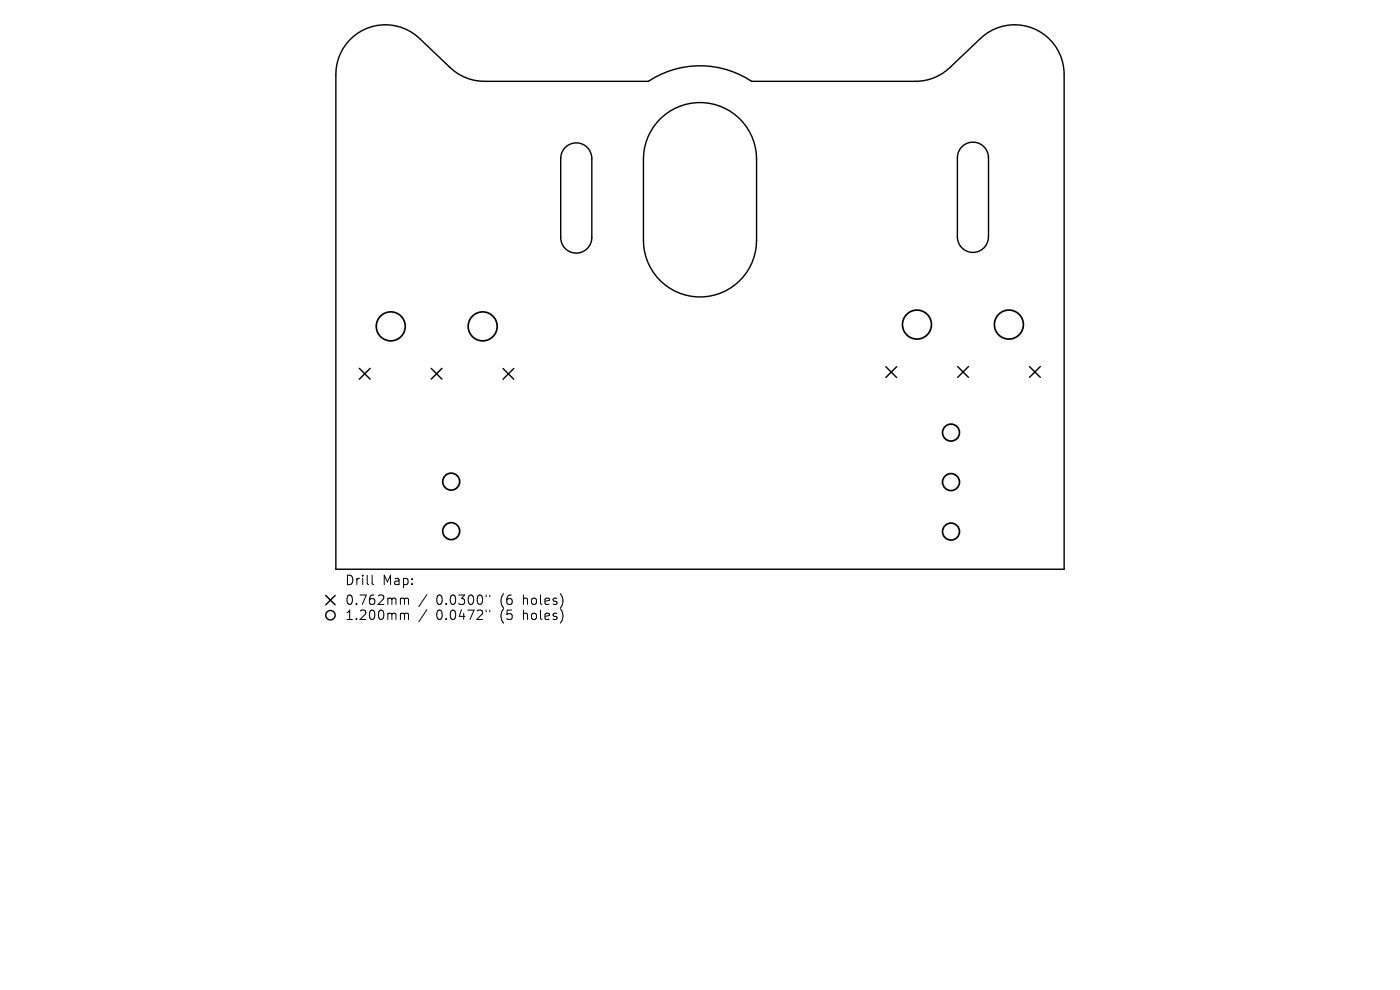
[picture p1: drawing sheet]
<svg xmlns="http://www.w3.org/2000/svg" width="297mm" height="210mm" viewBox="0 0 297 210" stroke-linecap="round" stroke-linejoin="round" font-family="sans-serif">
<defs><g id="words">
<g font-size="2.8">
<text x="73.1" y="124.4">Drill</text>
<text x="81.1" y="124.4">Map:</text>
<text x="73.1" y="128.6">0.762mm</text>
<text x="73.1" y="131.8">1.200mm</text>
<text x="92.5" y="128.6">0.0300&quot;</text>
<text x="92.5" y="131.8">0.0472&quot;</text>
<text x="106.3" y="128.6">(6</text>
<text x="106.3" y="131.8">(5</text>
<text x="111.2" y="128.6">holes)</text>
<text x="111.2" y="131.8">holes)</text>
</g>
</g></defs>
<g fill="none" stroke="#000" stroke-width=".3">
<path d="M74.1 8.5a10.5 10.5 0 0 1 15.1-.2l6.1 5.9a10.5 10.5 0 0 0 7.5 3.1h34.8a19.8 19.8 0 0 1 21.9 0h34.8a10.5 10.5 0 0 0 7.4-3.1l6.1-5.9a10.5 10.5 0 0 1 11.5-2.2 10.5 10.5 0 0 1 6.5 9.7v105h-154.5v-105a10.5 10.5 0 0 1 2.8-7.3zM119.9 31.3a3.3 3.3 0 0 1 3.6-.8 3.3 3.3 0 0 1 2.1 3.1v16.8a3.3 3.3 0 0 1-3.3 3.3 3.3 3.3 0 0 1-3.3-3.3v-16.8a3.3 3.3 0 0 1 .9-2.3zM140.2 25.1a12 12 0 0 1 13-2.4 12 12 0 0 1 7.3 11.1v17.2a12 12 0 0 1-12 12 12 12 0 0 1-12-12v-17.2a12 12 0 0 1 3.7-8.7zM204 31.2a3.3 3.3 0 0 1 3.6-.8 3.3 3.3 0 0 1 2.1 3.1v16.8a3.3 3.3 0 0 1-3.3 3.3 3.3 3.3 0 0 1-3.3-3.3v-16.8a3.3 3.3 0 0 1 .9-2.3zM76.2 78.1l2.3 2.3M78.5 78.1l-2.3 2.3M91.5 78.1l2.3 2.3M93.8 78.1l-2.3 2.3M106.7 78.2l2.3 2.3M109 78.2l-2.3 2.3M187.9 77.8l2.3 2.3M190.2 77.8l-2.3 2.3"/>
<path d="M203.2 77.8l2.3 2.2M205.5 77.8l-2.3 2.2M218.4 77.8l2.3 2.2M220.7 77.8l-2.3 2.2M69.1 126.3l2 2M71.1 126.3l-2 2"/>
<circle cx="70.1" cy="130.5" r="1"/>
</g>
<g fill="none" stroke="#000" stroke-width=".36">
<circle cx="82.9" cy="69.2" r="3.1"/>
<circle cx="102.4" cy="69.2" r="3.1"/>
<circle cx="194.5" cy="68.9" r="3.1"/>
<circle cx="214" cy="68.9" r="3.1"/>
<circle cx="201.8" cy="91.8" r="1.8"/>
<circle cx="95.7" cy="112.7" r="1.8"/>
<circle cx="95.7" cy="102.2" r="1.8"/>
<circle cx="201.8" cy="102.3" r="1.8"/>
<circle cx="201.8" cy="112.8" r="1.8"/>
</g>
<g fill="none" stroke="#000" stroke-width=".21">
<path d="M78.9 122v1.7l.3 .3M85.2 126.9l.5 .1 .1 .2M85.2 130.1l.5 .1 .1 .2M85.8 127.2l.3-.3 .5 .1 .1 1.2M85.8 127.2v1M85.8 130.4v1M85.8 130.4l.3-.3 .5 .1 .1 1.2M90.6 126.1l-1.7 2.6M90.6 129.3l-1.7 2.6M103.1 126.2v.4M103.1 129.4v.4M103.9 126.2v.4"/>
<path d="M103.9 129.4v.4"/>
</g>
<use href="#words"/>
</svg>
